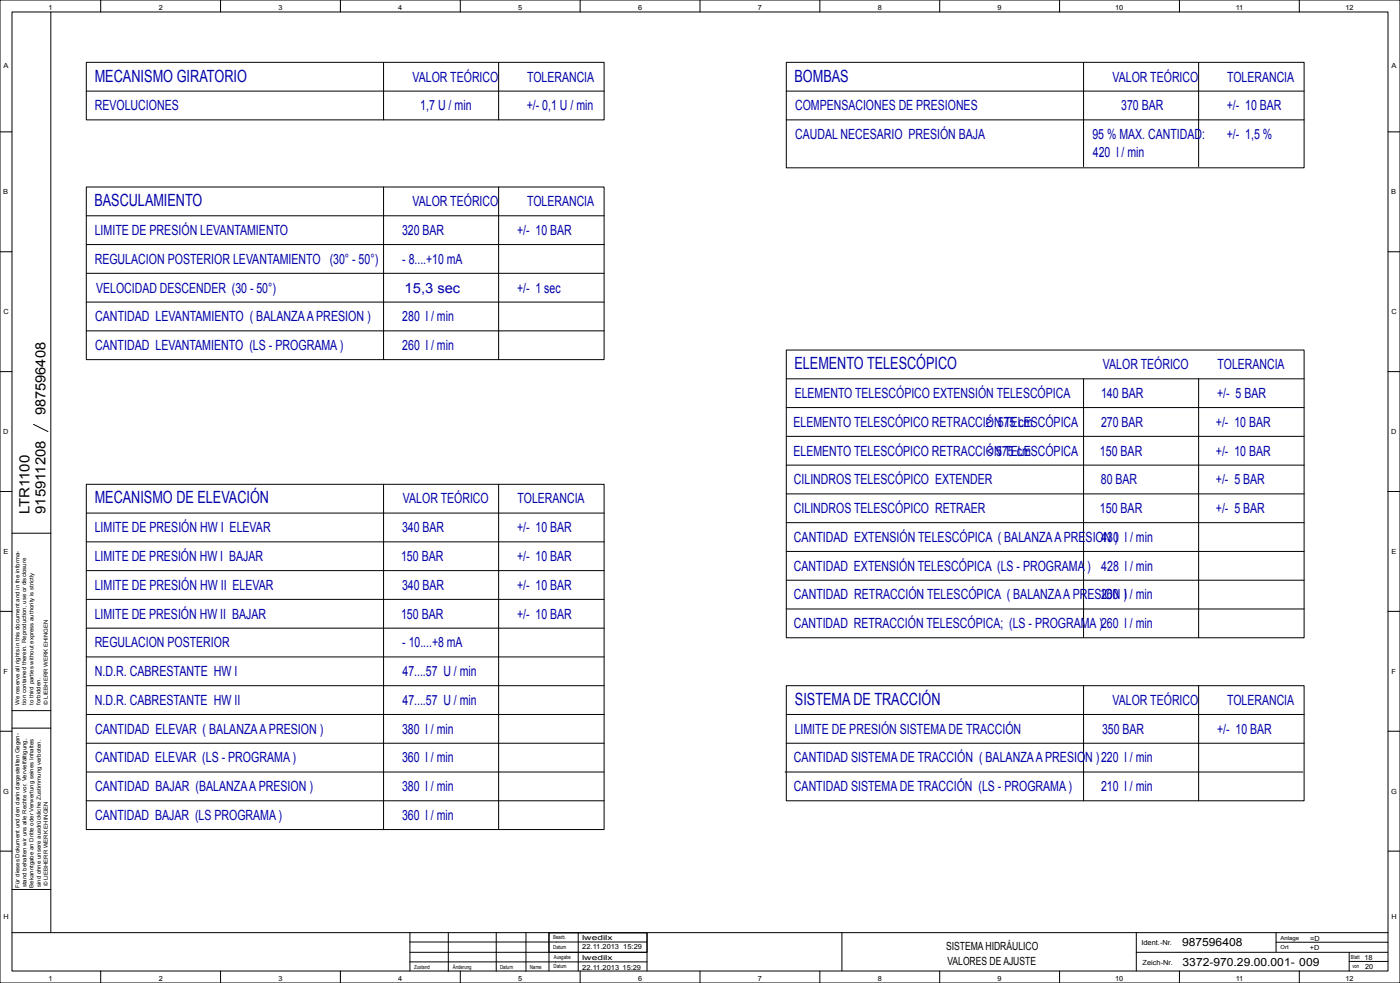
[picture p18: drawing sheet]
<svg xmlns="http://www.w3.org/2000/svg" width="584mm" height="410mm" viewBox="0 0 584 410" stroke-linecap="round" stroke-linejoin="round" font-family="sans-serif">
<defs><g id="words">
<g font-size="7" fill="#00a">
<text x="39.5" y="34">MECANISMO GIRATORIO</text>
<text x="331.4" y="34">BOMBAS</text>
<text x="39.4" y="86">BASCULAMIENTO</text>
<text x="331.4" y="154">ELEMENTO TELESCÓPICO</text>
<text x="39.5" y="210">MECANISMO DE ELEVACIÓN</text>
<text x="331.6" y="294">SISTEMA DE TRACCIÓN</text>
</g>
<g font-size="5.9" fill="#00a">
<text x="172.1" y="34">VALOR TEÓRICO</text>
<text x="219.9" y="34">TOLERANCIA</text>
<text x="464.1" y="34">VALOR TEÓRICO</text>
<text x="511.9" y="34">TOLERANCIA</text>
<text x="39.5" y="46">REVOLUCIONES</text>
<text x="175.3" y="46">1,7 U / min</text>
<text x="219.7" y="46">+/- 0,1 U / min</text>
<text x="331.7" y="46">COMPENSACIONES DE PRESIONES</text>
<text x="467.7" y="46">370 BAR</text>
<text x="511.7" y="46">+/- 10 BAR</text>
<text x="331.7" y="58">CAUDAL NECESARIO PRESIÓN BAJA</text>
<text x="455.7" y="58">95 % MAX. CANTIDAD:</text>
<text x="511.7" y="58">+/- 1,5 %</text>
<text x="455.9" y="65.5">420 l / min</text>
<text x="172.1" y="86">VALOR TEÓRICO</text>
<text x="219.9" y="86">TOLERANCIA</text>
<text x="39.5" y="98">LIMITE DE PRESIÓN LEVANTAMIENTO</text>
<text x="167.7" y="98">320 BAR</text>
<text x="215.7" y="98">+/- 10 BAR</text>
<text x="39.5" y="110">REGULACION POSTERIOR LEVANTAMIENTO (30° - 50°)</text>
<text x="167.8" y="110">- 8....+10 mA</text>
<text x="40.1" y="122">VELOCIDAD DESCENDER (30 - 50°)</text>
<text x="168.8" y="122">15,3 sec</text>
<text x="215.7" y="122">+/- 1 sec</text>
<text x="39.7" y="134">CANTIDAD LEVANTAMIENTO ( BALANZA A PRESION )</text>
<text x="167.8" y="134">280 l / min</text>
<text x="39.7" y="146">CANTIDAD LEVANTAMIENTO (LS - PROGRAMA )</text>
<text x="167.8" y="146">260 l / min</text>
<text x="460.1" y="154">VALOR TEÓRICO</text>
<text x="507.9" y="154">TOLERANCIA</text>
<text x="331.5" y="166">ELEMENTO TELESCÓPICO EXTENSIÓN TELESCÓPICA</text>
<text x="459.3" y="166">140 BAR</text>
<text x="507.7" y="166">+/- 5 BAR</text>
<text x="331" y="178">ELEMENTO TELESCÓPICO RETRACCIÓN TELESCÓPICA</text>
<text x="411.2" y="177.5">&gt; 575 cm</text>
<text x="459.3" y="178">270 BAR</text>
<text x="507.2" y="178">+/- 10 BAR</text>
<text x="331" y="190">ELEMENTO TELESCÓPICO RETRACCIÓN TELESCÓPICA</text>
<text x="411.7" y="190">&lt; 575 cm</text>
<text x="458.8" y="190">150 BAR</text>
<text x="507.2" y="190">+/- 10 BAR</text>
<text x="331.2" y="202">CILINDROS TELESCÓPICO EXTENDER</text>
<text x="459.2" y="202">80 BAR</text>
<text x="507.2" y="202">+/- 5 BAR</text>
<text x="168.1" y="210">VALOR TEÓRICO</text>
<text x="215.9" y="210">TOLERANCIA</text>
<text x="331.2" y="214">CILINDROS TELESCÓPICO RETRAER</text>
<text x="458.8" y="214">150 BAR</text>
<text x="507.2" y="214">+/- 5 BAR</text>
<text x="39.5" y="222">LIMITE DE PRESIÓN HW I ELEVAR</text>
<text x="167.7" y="222">340 BAR</text>
<text x="215.7" y="222">+/- 10 BAR</text>
<text x="331.2" y="226">CANTIDAD EXTENSIÓN TELESCÓPICA ( BALANZA A PRESION )</text>
<text x="459.4" y="226">430 l / min</text>
<text x="39.5" y="234">LIMITE DE PRESIÓN HW I BAJAR</text>
<text x="167.3" y="234">150 BAR</text>
<text x="215.7" y="234">+/- 10 BAR</text>
<text x="331.2" y="238">CANTIDAD EXTENSIÓN TELESCÓPICA (LS - PROGRAMA )</text>
<text x="459.4" y="238">428 l / min</text>
<text x="39.5" y="246">LIMITE DE PRESIÓN HW II ELEVAR</text>
<text x="167.7" y="246">340 BAR</text>
<text x="215.7" y="246">+/- 10 BAR</text>
<text x="331.2" y="250">CANTIDAD RETRACCIÓN TELESCÓPICA ( BALANZA A PRESION )</text>
<text x="459.3" y="250">260 l / min</text>
<text x="39.5" y="258">LIMITE DE PRESIÓN HW II BAJAR</text>
<text x="167.3" y="258">150 BAR</text>
<text x="215.7" y="258">+/- 10 BAR</text>
<text x="331.2" y="262">CANTIDAD RETRACCIÓN TELESCÓPICA; (LS - PROGRAMA )260 l / min</text>
<text x="39.5" y="270">REGULACION POSTERIOR</text>
<text x="167.8" y="270">- 10....+8 mA</text>
<text x="39.5" y="282">N.D.R. CABRESTANTE HW I</text>
<text x="167.9" y="282">47....57 U / min</text>
<text x="39.5" y="294">N.D.R. CABRESTANTE HW II</text>
<text x="167.9" y="294">47....57 U / min</text>
<text x="464.1" y="294">VALOR TEÓRICO</text>
<text x="511.9" y="294">TOLERANCIA</text>
<text x="39.7" y="306">CANTIDAD ELEVAR ( BALANZA A PRESION )</text>
<text x="167.7" y="306">380 l / min</text>
<text x="331.5" y="306">LIMITE DE PRESIÓN SISTEMA DE TRACCIÓN</text>
<text x="459.7" y="306">350 BAR</text>
<text x="507.7" y="306">+/- 10 BAR</text>
<text x="39.7" y="318">CANTIDAD ELEVAR (LS - PROGRAMA )</text>
<text x="167.7" y="318">360 l / min</text>
<text x="331.2" y="318">CANTIDAD SISTEMA DE TRACCIÓN ( BALANZA A PRESION )220 l / min</text>
<text x="39.7" y="330">CANTIDAD BAJAR (BALANZA A PRESION )</text>
<text x="167.7" y="330">380 l / min</text>
<text x="331.2" y="330">CANTIDAD SISTEMA DE TRACCIÓN (LS - PROGRAMA )</text>
<text x="459.3" y="330">210 l / min</text>
<text x="39.7" y="342">CANTIDAD BAJAR (LS PROGRAMA )</text>
<text x="167.7" y="342">360 l / min</text>
</g>
<g font-size="5.9">
<text x="19" y="173.3" transform="rotate(-90 19 173.3)">987596408</text>
<text x="12.2" y="214.6" transform="rotate(-90 12.2 214.6)">LTR1100</text>
<text x="19" y="214.3" transform="rotate(-90 19 214.3)">915911208</text>
</g>
<g font-size="4.7">
<text x="493.1" y="394.7">987596408</text>
<text x="394.6" y="396.2">SISTEMA HIDRÁULICO</text>
<text x="395.2" y="402.6">VALORES DE AJUSTE</text>
<text x="493.3" y="402.8">3372-970.29.00.001- 009</text>
</g>
<g font-size="2.9">
<text x="20.3" y="4">1</text>
<text x="66.2" y="4">2</text>
<text x="116.2" y="4">3</text>
<text x="166.2" y="4">4</text>
<text x="216.2" y="4">5</text>
<text x="266.1" y="4">6</text>
<text x="316.1" y="4">7</text>
<text x="366.2" y="4">8</text>
<text x="416.2" y="4">9</text>
<text x="465.2" y="4">10</text>
<text x="515.4" y="4">11</text>
<text x="561.3" y="4">12</text>
<text x="1.4" y="28.5">A</text>
<text x="580.5" y="28.5">A</text>
<text x="1.4" y="81">B</text>
<text x="580.3" y="81">B</text>
<text x="1.4" y="131">C</text>
<text x="580.4" y="131">C</text>
<text x="1.3" y="181">D</text>
<text x="580.3" y="181">D</text>
<text x="1.4" y="231">E</text>
<text x="580.4" y="231">E</text>
<text x="1.4" y="281">F</text>
<text x="580.5" y="281">F</text>
<text x="1.4" y="331">G</text>
<text x="580.3" y="331">G</text>
<text x="1.4" y="383.5">H</text>
<text x="580.4" y="383.5">H</text>
<text x="242.8" y="392">lwedilx</text>
<text x="476.1" y="394.3">Ident.-Nr.</text>
<text x="546.5" y="392.3">=D</text>
<text x="242.8" y="400.5">lwedilx</text>
<text x="242.9" y="396">22.11.2013 15:29</text>
<text x="546.4" y="396.2">+D</text>
<text x="569.2" y="400.2">18</text>
<text x="242.9" y="404.5">22.11.2013</text>
<text x="259.7" y="404.5">15:29</text>
<text x="476.6" y="402.5">Zeich-Nr.</text>
<text x="569.4" y="404.1">20</text>
<text x="20.3" y="409">1</text>
<text x="66.2" y="409">2</text>
<text x="116.2" y="409">3</text>
<text x="166.2" y="409">4</text>
<text x="216.2" y="409">5</text>
<text x="266.1" y="409">6</text>
<text x="316.1" y="409">7</text>
<text x="366.2" y="409">8</text>
<text x="416.2" y="409">9</text>
<text x="465.2" y="409">10</text>
<text x="515.4" y="409">11</text>
<text x="561.3" y="409">12</text>
</g>
<g font-size="2.3">
<text x="8.2" y="293.9" transform="rotate(-90 8.2 293.9)">We reserve all rights in this document and in the informa-</text>
<text x="10.9" y="293.9" transform="rotate(-90 10.9 293.9)">tion contained therein. Reproduction, use or disclosure</text>
<text x="14" y="293.9" transform="rotate(-90 14 293.9)">to third parties without express authority is strictly</text>
<text x="16.9" y="293.9" transform="rotate(-90 16.9 293.9)">forbidden.</text>
<text x="20" y="294" transform="rotate(-90 20 294)">© LIEBHERR WERK EHINGEN</text>
<text x="8.2" y="370.2" transform="rotate(-90 8.2 370.2)">Für dieses Dokument und den darin dargestellten Gegen-</text>
<text x="11" y="370.1" transform="rotate(-90 11 370.1)">stand behalten wir uns alle Rechte vor. Vervielfältigung,</text>
<text x="14" y="370.2" transform="rotate(-90 14 370.2)">Bekanntgabe an Dritte oder Verwertung seines Inhaltes</text>
<text x="17" y="370" transform="rotate(-90 17 370)">sind ohne unsere ausdrückliche Zustimmung verboten.</text>
<text x="19.9" y="369.7" transform="rotate(-90 19.9 369.7)">© LIEBHERR WERK EHINGEN</text>
<text x="230.8" y="391.8">Bearb.</text>
<text x="230.8" y="395.9">Datum</text>
<text x="534.1" y="392.1">Anlage</text>
<text x="231" y="400">Ausgabe</text>
<text x="534.2" y="396">Ort</text>
<text x="563.5" y="400.1">Blatt</text>
<text x="172.8" y="404.2">Zustand</text>
<text x="188.9" y="404.2">Änderung</text>
<text x="208.6" y="404.2">Datum</text>
<text x="221" y="404.2">Name</text>
<text x="230.9" y="403.9">Datum</text>
<text x="564.2" y="403.8">von</text>
</g>
</g></defs>
<g fill="none" stroke="#000" stroke-width=".42">
<path d="M0 0h584v410h-584zM5 5h574v400h-574zM21.2 5v384M42 0v5M92 0v5M142 0v5M192 0v5M242 0v5M292 0v5M342 0v5M392 0v5M442 0v5"/>
<path d="M492 0v5M542 0v5M36 26h216v24h-216zM36 38h216M160 26v24M208 26v24M328 26h216v44h-216zM328 38h216M452 26v43.5M500 26v43.5M0 55h5M328 50h216"/>
<path d="M579 55h5M36 78h216v72h-216zM160 78v72M208 78v72M36 90h216M0 105h5M36 102h216M36 114h216M579 105h5M36 126h216M36 138h216M0 155h5"/>
<path d="M328 146h216v120h-216zM328 158h216M452 158v108M500 158v108M579 155h5M14 177l6 3M328 170h216M328 182h216M328 194h216M0 205h5M36 202h216v144h-216zM36 214h216"/>
<path d="M160 202v144M208 202v144M328 206h216M328 218h216M579 205h5M5 222.4h16.2M36 226h216M36 238h216M328 230h216M0 255h5M36 250h216M328 242h216"/>
<path d="M328 254h216M579 255h5M36 262h216M36 274h216M5 296.4h16.2M36 286h216M36 298h216M328 286h216v48h-216zM328 298h216M452 286v48M500 286v48M0 305h5"/>
<path d="M5 303.7h16.2M36 310h216M328 310h216M579 305h5M36 322h216M36 334h216M327.5 322h216M0 355h5M579 355h5M5 371h16.2M5 389h574M170.9 392.9h99"/>
<path d="M171 397.2h98.9M171 389v16M187 389.2v16M207 389v16.1M219.4 389v16.2M229 389.1h40.9v8.1h-40.9zM229 389v16M241.2 389v16M269.9 389.2v15.8M351.2 388.9v16M474 397.2h104.9M474 389v16"/>
<path d="M532.3 389v8M532.3 393h46.7M562.8 397.2v7.8M42 405v5M92 405v5M142 405v5M170.9 401.2h99M192 405v5M242 405v5M292 405v5M342 405v5M392 405v5"/>
<path d="M442 405v5M492 405v5M542 405v5M562.8 401h16.2"/>
</g>
<path d="M411.2 177.9h2.8" fill="none" stroke="#00a" stroke-width=".42"/>
<use href="#words"/>
</svg>
